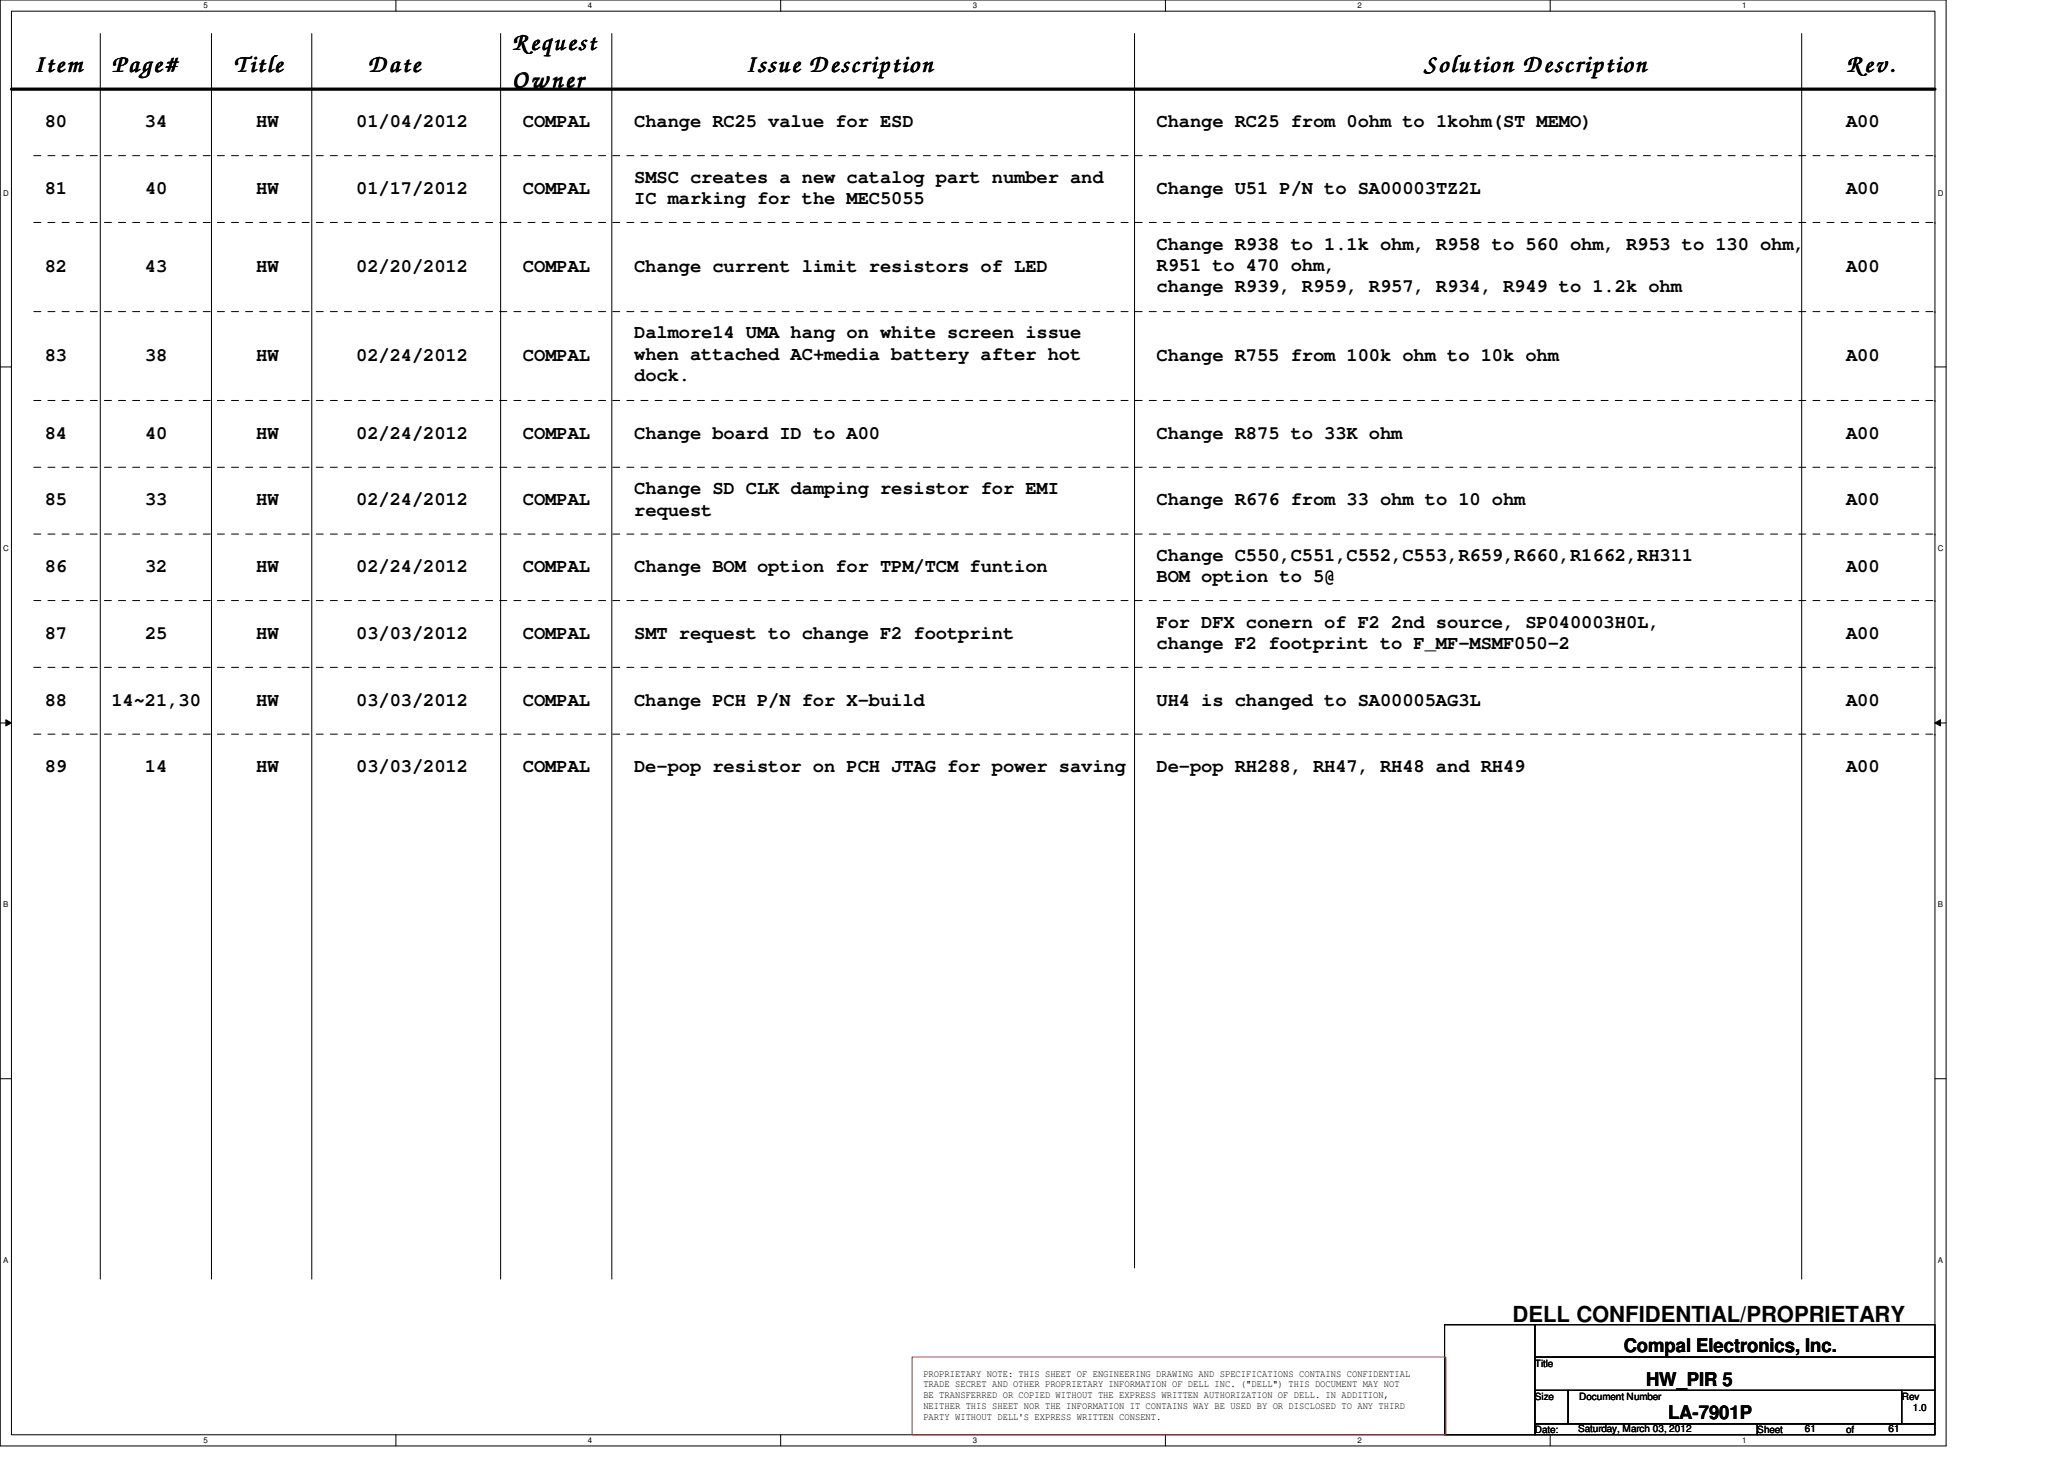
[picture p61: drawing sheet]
<svg xmlns="http://www.w3.org/2000/svg" width="297mm" height="210mm" viewBox="0 0 297 210" stroke-linecap="round" stroke-linejoin="round" font-family="sans-serif">
<defs><g id="words">
<g font-size="4.3">
<text x="4.9" y="10.4">Item</text>
<text x="16" y="10.4">Page#</text>
<text x="33.7" y="10.4">Title</text>
<text x="52.9" y="10.4">Date</text>
<text x="73.7" y="7.2">Request</text>
<text x="107.4" y="10.3">Issue Description</text>
<text x="205" y="10.3">Solution Description</text>
<text x="265.7" y="10.4">Rev.</text>
<text x="73.7" y="12.6">Owner</text>
</g>
<text font-size="3.2" x="217.7" y="190.2">DELL CONFIDENTIAL/PROPRIETARY</text>
<g font-size="2.7">
<text x="6.4" y="18.3">80</text>
<text x="20.9" y="18.3">34</text>
<text x="36.9" y="18.3">HW</text>
<text x="51.3" y="18.3">01/04/2012</text>
<text x="75.3" y="18.3">COMPAL</text>
<text x="91.3" y="18.3">Change RC25 value for ESD</text>
<text x="166.4" y="18.3">Change RC25 from 0ohm to 1kohm(ST MEMO)</text>
<text x="265.7" y="18.3">A00</text>
<text x="6.4" y="27.9">81</text>
<text x="20.9" y="27.9">40</text>
<text x="36.9" y="27.9">HW</text>
<text x="51.3" y="27.9">01/17/2012</text>
<text x="75.3" y="27.9">COMPAL</text>
<text x="91.3" y="26.3">SMSC creates a new catalog part number and</text>
<text x="91.3" y="29.4">IC marking for the MEC5055</text>
<text x="166.4" y="27.9">Change U51 P/N to SA00003TZ2L</text>
<text x="265.7" y="27.9">A00</text>
<text x="166.4" y="35.9">Change R938 to 1.1k ohm, R958 to 560 ohm, R953 to 130 ohm,</text>
<text x="6.4" y="39.1">82</text>
<text x="20.9" y="39.1">43</text>
<text x="36.9" y="39.1">HW</text>
<text x="51.3" y="39.1">02/20/2012</text>
<text x="75.3" y="39.1">COMPAL</text>
<text x="91.3" y="39.1">Change current limit resistors of LED</text>
<text x="166.4" y="39">R951 to 470 ohm,</text>
<text x="265.7" y="39.1">A00</text>
<text x="166.4" y="42.1">change R939, R959, R957, R934, R949 to 1.2k ohm</text>
<text x="6.4" y="51.9">83</text>
<text x="20.9" y="51.9">38</text>
<text x="36.9" y="51.9">HW</text>
<text x="51.3" y="51.9">02/24/2012</text>
<text x="75.3" y="51.9">COMPAL</text>
<text x="91.3" y="48.7">Dalmore14 UMA hang on white screen issue</text>
<text x="91.3" y="51.8">when attached AC+media battery after hot</text>
<text x="166.4" y="51.9">Change R755 from 100k ohm to 10k ohm</text>
<text x="265.7" y="51.9">A00</text>
<text x="91.3" y="54.9">dock.</text>
<text x="6.4" y="63.1">84</text>
<text x="20.9" y="63.1">40</text>
<text x="36.9" y="63.1">HW</text>
<text x="51.3" y="63.1">02/24/2012</text>
<text x="75.3" y="63.1">COMPAL</text>
<text x="91.3" y="63.1">Change board ID to A00</text>
<text x="166.4" y="63.1">Change R875 to 33K ohm</text>
<text x="265.7" y="63.1">A00</text>
<text x="91.3" y="71.1">Change SD CLK damping resistor for EMI</text>
<text x="6.4" y="72.7">85</text>
<text x="20.9" y="72.7">33</text>
<text x="36.9" y="72.7">HW</text>
<text x="51.3" y="72.7">02/24/2012</text>
<text x="75.3" y="72.7">COMPAL</text>
<text x="91.3" y="74.2">request</text>
<text x="166.4" y="72.7">Change R676 from 33 ohm to 10 ohm</text>
<text x="265.7" y="72.7">A00</text>
<text x="6.4" y="82.3">86</text>
<text x="20.9" y="82.3">32</text>
<text x="36.9" y="82.3">HW</text>
<text x="51.3" y="82.3">02/24/2012</text>
<text x="75.3" y="82.3">COMPAL</text>
<text x="91.3" y="82.3">Change BOM option for TPM/TCM funtion</text>
<text x="166.4" y="80.7">Change C550,C551,C552,C553,R659,R660,R1662,RH311</text>
<text x="166.4" y="83.8">BOM option to 5@</text>
<text x="265.7" y="82.3">A00</text>
<text x="6.4" y="91.9">87</text>
<text x="20.9" y="91.9">25</text>
<text x="36.9" y="91.9">HW</text>
<text x="51.3" y="91.9">03/03/2012</text>
<text x="75.3" y="91.9">COMPAL</text>
<text x="91.3" y="91.9">SMT request to change F2 footprint</text>
<text x="166.4" y="90.3">For DFX conern of F2 2nd source, SP040003H0L,</text>
<text x="166.4" y="93.4">change F2 footprint to F_MF-MSMF050-2</text>
<text x="265.7" y="91.9">A00</text>
<text x="6.4" y="101.5">88</text>
<text x="16" y="101.5">14~21,30</text>
<text x="36.9" y="101.5">HW</text>
<text x="51.3" y="101.5">03/03/2012</text>
<text x="75.3" y="101.5">COMPAL</text>
<text x="91.3" y="101.5">Change PCH P/N for X-build</text>
<text x="166.4" y="101.5">UH4 is changed to SA00005AG3L</text>
<text x="265.7" y="101.5">A00</text>
<text x="6.4" y="111.1">89</text>
<text x="20.9" y="111.1">14</text>
<text x="36.9" y="111.1">HW</text>
<text x="51.3" y="111.1">03/03/2012</text>
<text x="75.3" y="111.1">COMPAL</text>
<text x="91.3" y="111.1">De-pop resistor on PCH JTAG for power saving</text>
<text x="166.4" y="111.1">De-pop RH288, RH47, RH48 and RH49</text>
<text x="265.7" y="111.1">A00</text>
<text x="233.7" y="194.6">Compal Electronics, Inc.</text>
<text x="236.9" y="199.4">HW_PIR 5</text>
<text x="240.1" y="204.2">LA-7901P</text>
</g>
<g font-size="1.4">
<text x="220.9" y="196.6">Title</text>
<text x="132.9" y="198">PROPRIETARY NOTE: THIS SHEET OF ENGINEERING DRAWING AND SPECIFICATIONS CONTAINS CONFIDENTIAL</text>
<text x="132.9" y="199.6">TRADE SECRET AND OTHER PROPRIETARY INFORMATION OF DELL INC. (&quot;DELL&quot;) THIS DOCUMENT MAY NOT</text>
<text x="132.9" y="201.2">BE TRANSFERRED OR COPIED WITHOUT THE EXPRESS WRITTEN AUTHORIZATION OF DELL. IN ADDITION,</text>
<text x="132.9" y="202.7">NEITHER THIS SHEET NOR THE INFORMATION IT CONTAINS WAY BE USED BY OR DISCLOSED TO ANY THIRD</text>
<text x="220.9" y="201.4">Size</text>
<text x="227.3" y="201.4">Document Number</text>
<text x="273.7" y="201.4">Rev</text>
<text x="275.3" y="203">1.0</text>
<text x="132.9" y="204.3">PARTY WITHOUT DELL'S EXPRESS WRITTEN CONSENT.</text>
<text x="220.9" y="206.2">Date:</text>
<text x="227.1" y="206">Saturday, March 03, 2012</text>
<text x="252.9" y="206.2">Sheet</text>
<text x="259.8" y="206">61</text>
<text x="265.7" y="206.2">of</text>
<text x="271.8" y="206">61</text>
</g>
<g font-size="1.1">
<text x="29.3" y="1.1">5</text>
<text x="84.6" y="1.1">4</text>
<text x="140" y="1.1">3</text>
<text x="195.4" y="1.1">2</text>
<text x="250.7" y="1.1">1</text>
<text x=".5" y="28.2">D</text>
<text x="278.9" y="28.2">D</text>
<text x=".5" y="79.3">C</text>
<text x="278.9" y="79.3">C</text>
<text x=".5" y="130.6">B</text>
<text x="278.9" y="130.6">B</text>
<text x=".5" y="181.7">A</text>
<text x="278.9" y="181.7">A</text>
<text x="29.3" y="207.6">5</text>
<text x="84.6" y="207.6">4</text>
<text x="140" y="207.6">3</text>
<text x="195.4" y="207.6">2</text>
<text x="250.7" y="207.6">1</text>
</g>
</g></defs>
<path d="M0 0h280.1v208h-280.1zM1.6 1.6h276.9v204.8h-276.9z" fill="none" stroke="#000" stroke-width=".14"/>
<g fill="#fff">
<path d="M29.3 .2h.6v1.2h-.6z"/>
<path d="M29.3 206.6h.6v1.2h-.6z"/>
</g>
<path d="M57 0v1.6M57 206.4v1.6" fill="none" stroke="#000" stroke-width=".14"/>
<g fill="#fff">
<path d="M84.6 .2h.6v1.2h-.6z"/>
<path d="M84.6 206.6h.6v1.2h-.6z"/>
</g>
<path d="M112.3 0v1.6M112.3 206.4v1.6" fill="none" stroke="#000" stroke-width=".14"/>
<g fill="#fff">
<path d="M140 .2h.6v1.2h-.6z"/>
<path d="M140 206.6h.6v1.2h-.6z"/>
</g>
<path d="M167.7 0v1.6M167.7 206.4v1.6" fill="none" stroke="#000" stroke-width=".14"/>
<g fill="#fff">
<path d="M195.4 .2h.6v1.2h-.6z"/>
<path d="M195.4 206.6h.6v1.2h-.6z"/>
</g>
<path d="M223.1 0v1.6M223.1 206.4v1.6" fill="none" stroke="#000" stroke-width=".14"/>
<g fill="#fff">
<path d="M250.7 .2h.6v1.2h-.6z"/>
<path d="M250.7 206.6h.6v1.2h-.6z"/>
<path d="M.5 27.2h.7v1.2h-.7z"/>
<path d="M278.9 27.2h.8v1.2h-.8z"/>
<path d="M.5 78.4h.7v1.1h-.7z"/>
<path d="M278.9 78.4h.8v1.1h-.8z"/>
</g>
<path d="M0 52.8h1.6M278.5 52.8h1.6" fill="none" stroke="#000" stroke-width=".14"/>
<g fill="#fff">
<path d="M.5 129.6h.7v1.2h-.7z"/>
<path d="M278.9 129.6h.7v1.2h-.7z"/>
</g>
<path d="M0 104h1.6M.8 103.5l.8 .5-.8 .4zM278.5 104h1.6M278.5 104l.8-.5v.9z" fill="none" stroke="#000" stroke-width=".14"/>
<path d="M.8 103.5l.8 .5-.8 .4zM278.5 104l.8-.5v.9z" fill="#000"/>
<g fill="#fff">
<path d="M.5 180.8h.7v1.1h-.7z"/>
<path d="M278.9 180.8h.7v1.1h-.7z"/>
</g>
<g fill="none" stroke="#000" stroke-width=".14">
<path d="M14.4 4.8v179.2M30.4 4.8v179.2M44.9 4.8v179.2M72 4.8v179.2M88 4.8v179.2M163.3 4.8v177.6M259.3 4.8v179.2M0 155.2h1.6M278.5 155.2h1.6M207.9 190.6h13v15.8h-13zM220.9 190.6h57.6v4.6h-57.6zM220.9 195.2h57.6v4.8h-57.6z"/>
<path d="M220.9 200h4.8v4.9h-4.8zM220.9 204.9h32v1.5h-32zM225.7 200h48v4.9h-48zM252.9 204.9h25.6v1.5h-25.6zM273.7 200h4.8v4.9h-4.8z"/>
</g>
<path d="M131.3 195.2h76.8v11.2h-76.8z" fill="none" stroke="#f00" stroke-width=".14"/>
<path d="M1.6 12.8h276.9" fill="none" stroke="#000" stroke-width=".47"/>
<g fill="none" stroke="#000" stroke-width=".14" stroke-dasharray="1 1 1 1 1 1 1 1">
<path d="M4.9 22.4h273.6M4.9 32h273.6M278.5 22.4h.1M278.5 32h.1M4.9 44.8h273.6M4.9 57.6h273.6M278.5 44.8h.1M278.5 57.6h.1M4.9 67.2h273.6M4.9 76.8h273.6M278.5 67.2h.1M278.5 76.8h.1"/>
<path d="M4.9 96h273.6M4.9 86.4h273.6M278.5 96h.1M278.5 86.4h.1M4.9 105.6h273.6M278.5 105.6h.1"/>
</g>
<use href="#words"/>
</svg>
